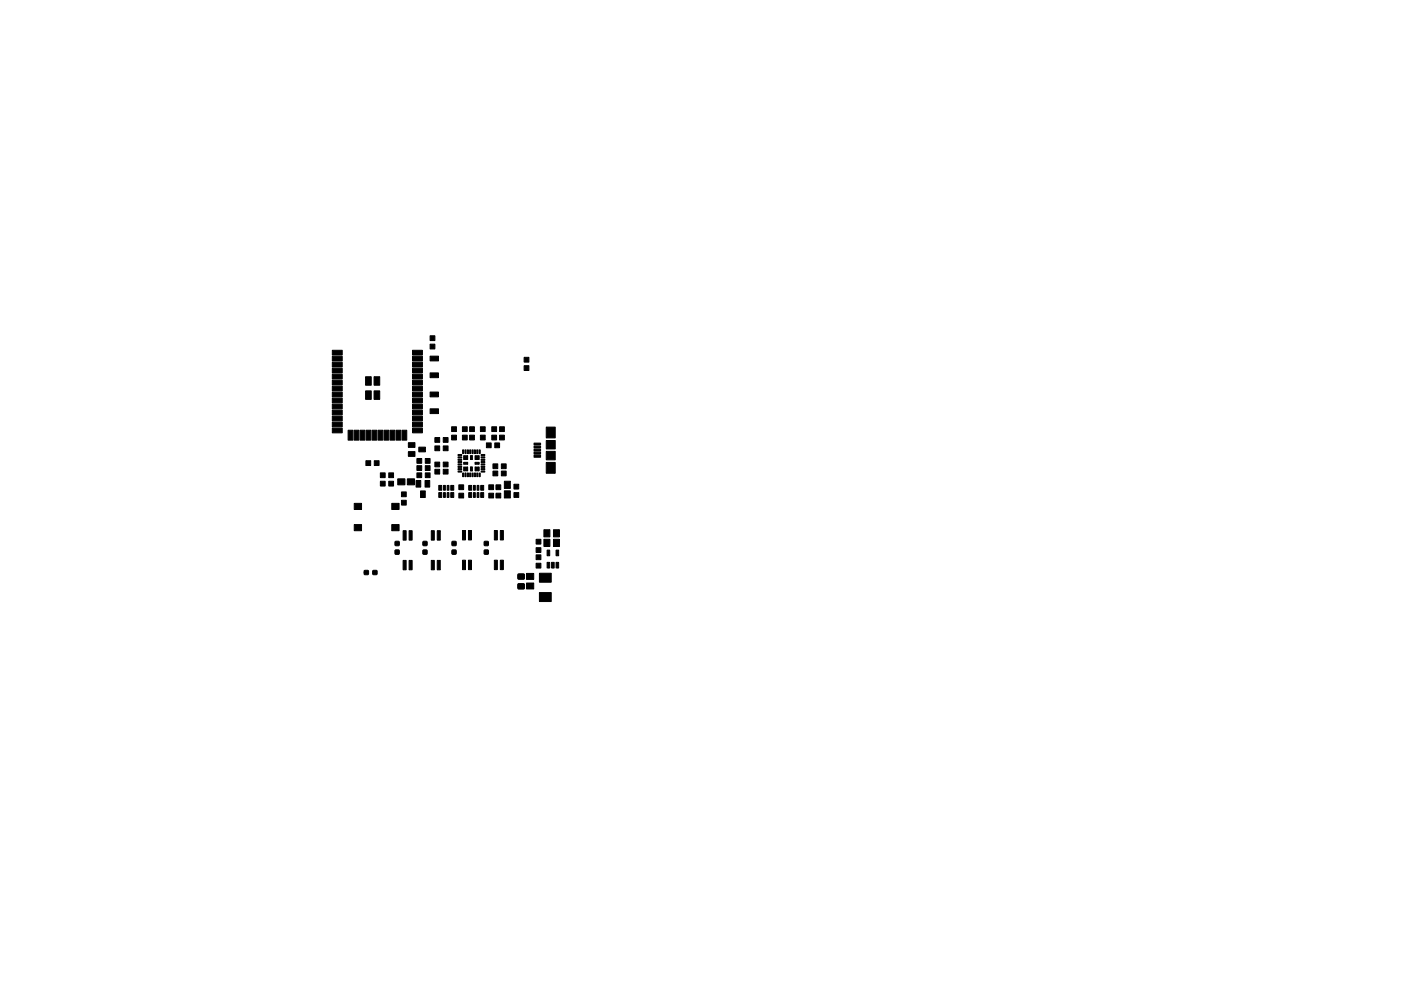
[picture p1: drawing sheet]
<svg xmlns="http://www.w3.org/2000/svg" width="297mm" height="210mm" viewBox="0 0 297 210" stroke-linecap="round" stroke-linejoin="round" font-family="sans-serif">
<g fill="none" stroke="#000" stroke-width=".21">
<path d="M98.3 96.7h.8v.8h-.8zM98.3 98.1h.8v.4h-.8zM98.3 99.1h.8v.8h-.8zM98.3 98.2h.8M98.3 98.3h.8M98.3 98.4h.8M98.3 99.8h.8M98.3 99.7h.8M98.3 99.6h.8M98.3 99.5h.8M98.3 99.4h.8M98.3 99.3h.8"/>
<path d="M98.3 99.2h.8M98.3 96.8h.8M98.3 96.9h.8M98.3 97h.8M98.3 97.1h.8M98.3 97.2h.8M98.3 97.3h.8M98.3 97.4h.8M99.7 99.1h.4v.8h-.4zM99.7 96.7h.4v.8h-.4zM99.8 96.7v.8M99.8 99.1v.8"/>
<path d="M99.9 96.7v.8M99.9 99.1v.8M100 96.7v.8M100 99.1v.8M100.7 98.1h.8v.4h-.8zM100.7 98.2h.8M100.7 98.3h.8M100.7 98.4h.8M100.7 96.7h.8v.8h-.8zM100.7 99.1h.8v.8h-.8zM100.7 99.8h.8M100.7 99.7h.8"/>
<path d="M100.7 99.6h.8M100.7 99.5h.8M100.7 99.4h.8M100.7 99.3h.8M100.7 99.2h.8M100.7 96.8h.8M100.7 96.9h.8M100.7 97h.8M100.7 97.1h.8M100.7 97.2h.8M100.7 97.3h.8M100.7 97.4h.8"/>
</g>
<g fill="#000" stroke="#000" stroke-width=".21">
<path d="M70.5 79.4h2l.1 1h-2.1zM70.5 78.1h2l.1 1h-2.1zM70.5 76.9h2l.1 .9-2.1 .1zM70.5 75.6h2l.1 1h-2.1zM70.5 74.3h2l.1 1h-2.1zM87.5 74.3h2l.1 1h-2.1zM87.5 75.6h2l.1 1h-2.1zM87.5 76.9h2l.1 .9-2.1 .1zM87.5 78.1h2l.1 1h-2.1zM87.5 79.4h2l.1 1h-2.1zM91.2 71.2h1v1.1h-1zM91.2 73h1v1h-1z"/>
<path d="M91.2 75.6h1.8v1h-1.8zM111.1 77.6h1v1h-1zM111.1 75.8h1v1h-1zM70.5 90.8h2l.1 1h-2.1zM70.5 89.6h2l.1 .9-2.1 .1zM70.5 88.3h2l.1 1h-2.1zM70.5 87h2l.1 1h-2.1zM70.5 85.8h2l.1 .9h-2.1zM70.5 84.5h2l.1 1h-2.1zM70.5 83.2h2l.1 1h-2.1zM70.5 82l2-.1 .1 1h-2.1zM70.5 80.7h2l.1 .9-2.1 .1z"/>
<path d="M73.8 91.3h1v2.1h-1zM75.1 91.3h1v2.1h-1zM76.4 91.3h.9v2.1h-.9zM77.5 79.9h1.2v1.8h-1.2zM77.5 82.9h1.2v1.8h-1.2zM77.6 91.3h1v2.1h-1zM77.6 97.8h1v1h-1zM79.3 79.9h1.2v1.8h-1.2zM79.3 82.9h1.2v1.8h-1.2zM78.9 91.3h1v2.1h-1zM79.4 97.8h1v1h-1zM80.2 91.3h1l-.1 2.1h-.9z"/>
<path d="M81.4 91.3h1v2.1h-1zM82.7 91.3h1v2.1h-1zM84 91.3h1l-.1 2.1h-.9zM85.3 91.3h.9v2.1h-1zM86.6 93.9h1.4v1h-1.4zM86.6 95.8h1.4v1h-1.4zM88.4 98.8h1v1h-1zM88.4 97.3h1v1h-1zM87.5 80.7h2l.1 .9-2.1 .1zM87.5 82l2-.1 .1 1h-2.1zM87.5 83.2h2l.1 1h-2.1zM87.5 84.5h2l.1 1h-2.1z"/>
<path d="M87.5 85.8h2l.1 .9h-2.1zM87.5 87h2l.1 1h-2.1zM87.5 88.3h2l.1 1h-2.1zM87.5 89.6h2l.1 .9-2.1 .1zM87.5 90.8h2l.1 1h-2.1zM90.2 98.8h1v1h-1zM88.8 94.9h1.4v1h-1.4zM90.2 97.3h1v1h-1zM91.2 86.7h1.8v1.1h-1.8zM91.2 83.2h1.8v1h-1.8zM91.2 79.1h1.8v1h-1.8zM92.2 92.8h1v1h-1z"/>
<path d="M92.2 98h1v1.1h-1zM92.2 99.6h1v1h-1zM92.2 94.6h1v1h-1zM94 92.8h1v1h-1zM94 98h1v1.1h-1zM94 99.6h1v1h-1zM94 94.6h1v1h-1zM95.8 92.3h1v1h-1zM95.8 90.5h1v1.1h-1zM97.1 99.4h.8v.3h-.8zM97.1 98.9h.8v.3h-.8zM97.1 98.4h.8v.3h-.8z"/>
<path d="M97.1 97.9h.8v.3h-.8zM97.1 97.4h.8v.3h-.8zM97.1 96.9h.8v.3h-.8zM97.1 96.4h.8v.3h-.8zM98 92.3h1.1v1h-1.1zM98 90.5h1.1v1.1h-1.1zM98.1 95.5h.2v.7h-.2zM98.6 95.5h.2v.7h-.2zM99.1 95.5h.2v.7h-.2zM99.6 92.3h1v1h-1zM99.6 90.5h1v1.1h-1zM99.6 95.5h.2v.7h-.2z"/>
<path d="M100.1 95.5h.2v.7h-.2zM100.6 95.5h.2v.7h-.2zM101.1 95.5h.2v.7h-.2zM101.6 95.5h.2v.7h-.2zM101.9 92.3h1v1h-1zM101.9 90.5h1v1.1h-1zM102 96.4h.8v.3h-.8zM102 96.9h.8v.3h-.8zM102 97.4h.8v.3h-.8zM102 97.9h.8v.3h-.8zM102 98.4h.8v.3h-.8zM102 98.9h.8v.3h-.8z"/>
<path d="M102 99.4h.8v.3h-.8zM102 99.9h.8v.3h-.8zM103.1 94h1v1h-1zM104.9 94h1v1h-1zM104.3 90.5h1v1.1h-1zM104.3 92.3h1v1h-1zM104.5 98.4h1v1h-1zM105.9 92.3h1v1h-1zM105.9 90.5h1v1.1h-1zM106.3 98.4h1v1h-1zM113.2 96.6h1.4v.4h-1.4zM113.2 96h1.4v.4h-1.4z"/>
<path d="M113.2 95.3h1.4v.4h-1.4zM113.2 94.7h1.4v.4h-1.4zM113.2 94h1.4v.4h-1.4zM115.8 90.6h1.9v2.3h-1.9zM115.8 95.8h1.9v1.8h-1.9zM115.8 93.5h1.9v1.8h-1.9zM75.1 106.8h1.6v1.3h-1.6zM75.1 111.3h1.6v1.3h-1.6zM80.6 100.3h1.1v1h-1.1zM80.6 102.1h1.1v1h-1.1zM82.4 102.1h1v1h-1zM82.4 100.3h1v1h-1z"/>
<path d="M83.1 111.3h1.5v1.3h-1.5zM83.1 106.8h1.5v1.3h-1.5zM84.3 101.6h1.6v1.3h-1.6zM83.8 114.9h.8v.8h-.8zM83.8 116.7h.8v.9h-.8zM85.5 112.6h.6v2h-.6zM85.1 104.4h1v1h-1zM85.1 106.1h1v1.1h-1zM86.4 101.6h1.5v1.3h-1.5zM86.7 112.6h.7v2h-.7zM88.4 100.3h1v1h-1zM88.2 101.9h1v1.4h-1z"/>
<path d="M89.2 104.2h1v1.4h-1zM90.2 100.3h1v1h-1zM89.7 114.9h.8v.8h-.8zM89.7 116.7h.8v.9h-.8zM90.1 101.9h1v1.4h-1zM91.4 112.6h.7v2h-.7zM93 104.5h.7v1h-.7zM93 103h.7v1h-.7zM92.7 112.6h.6v2h-.6zM94 104.5h.4v1h-.4zM94 103h.4v1h-.4zM94.8 104.5h.4v1h-.4z"/>
<path d="M94.8 103h.4v1h-.4zM95.6 104.5h.6v1h-.6zM95.6 103h.6v1h-.6zM95.9 114.9h.8v.8h-.8zM95.9 116.7h.8v.9h-.8zM97.1 99.9h.8v.3h-.8zM97.3 104.6h1v1.1h-1zM97.3 102.9h1v1h-1zM98.1 100.4h.2v.7h-.2zM98.1 112.6h.6v2h-.6zM98.6 100.4h.2v.7h-.2zM99.1 100.4h.2v.7h-.2z"/>
<path d="M99.6 100.4h.2v.7h-.2zM99.3 112.6h.7v2h-.7zM99.4 103h.6v1h-.6zM99.4 104.5h.6v1h-.6zM100.1 100.4h.2v.7h-.2zM100.4 103h.4v1h-.4zM100.4 104.5h.4v1h-.4zM100.6 100.4h.2v.7h-.2zM101.1 100.4h.2v.7h-.2zM101.2 103h.3v1h-.3zM101.2 104.5h.3v1h-.3zM101.6 100.4h.2v.7h-.2z"/>
<path d="M101.9 103h.7v1h-.7zM101.9 104.5h.7v1h-.7zM102.7 114.9h.8v.8h-.8zM102.7 116.7h.8v.9h-.8zM104.5 99.9h1v1.1h-1zM103.6 102.9h1v1h-1zM103.6 104.6h1v1.1h-1zM104.8 112.6h.7v2h-.7zM105.2 102.9h1v1h-1zM105.2 104.6h1v1.1h-1zM106.3 99.9h1v1.1h-1zM106.1 112.6h.6v2h-.6z"/>
<path d="M106.9 104.1h1.3v1.6h-1.3zM106.9 102.1h1.3v1.5h-1.3zM109 104.5h1v1h-1zM109 102.7h1v1.1h-1zM113.7 119.5h1v1h-1zM113.7 117.7h1v1h-1zM113.7 114.4h1v1h-1zM113.7 116.2h1v1h-1zM115.3 114.4h1.3v1.5h-1.3zM115.3 112.4h1.3v1.5h-1.3zM116 119.3h.5v1.2h-.5zM116 116.7h.5v1.2h-.5z"/>
<path d="M116.9 119.3h.6v1.2h-.6zM117.3 114.4h1.3v1.5h-1.3zM117.3 112.4h1.3v1.5h-1.3zM115.8 98.1h1.9v2.3h-1.9zM117.9 119.3h.5v1.2h-.5zM117.9 116.7h.5v1.2h-.5zM77.2 121.1h.9v.8h-.9zM79.1 121.1h.8v.8h-.8zM85.5 118.9h.6v2h-.6zM86.7 118.9h.7v2h-.7zM91.4 118.9h.7v2h-.7zM92.7 118.9h.6v2h-.6z"/>
<path d="M98.1 118.9h.6v2h-.6zM99.3 118.9h.7v2h-.7zM104.8 118.9h.7v2h-.7zM106.1 118.9h.6v2h-.6zM109.8 121.8h1.3l.1 1-1.3 .1zM109.8 123.9h1.3l.1 1h-1.3zM111.6 121.7h1.6v1.2h-1.6zM111.6 123.7h1.6v1.3h-1.6zM114.4 125.7h2.5v1.9h-2.5zM114.4 121.6h2.5v1.9h-2.5z"/>
</g>
</svg>
